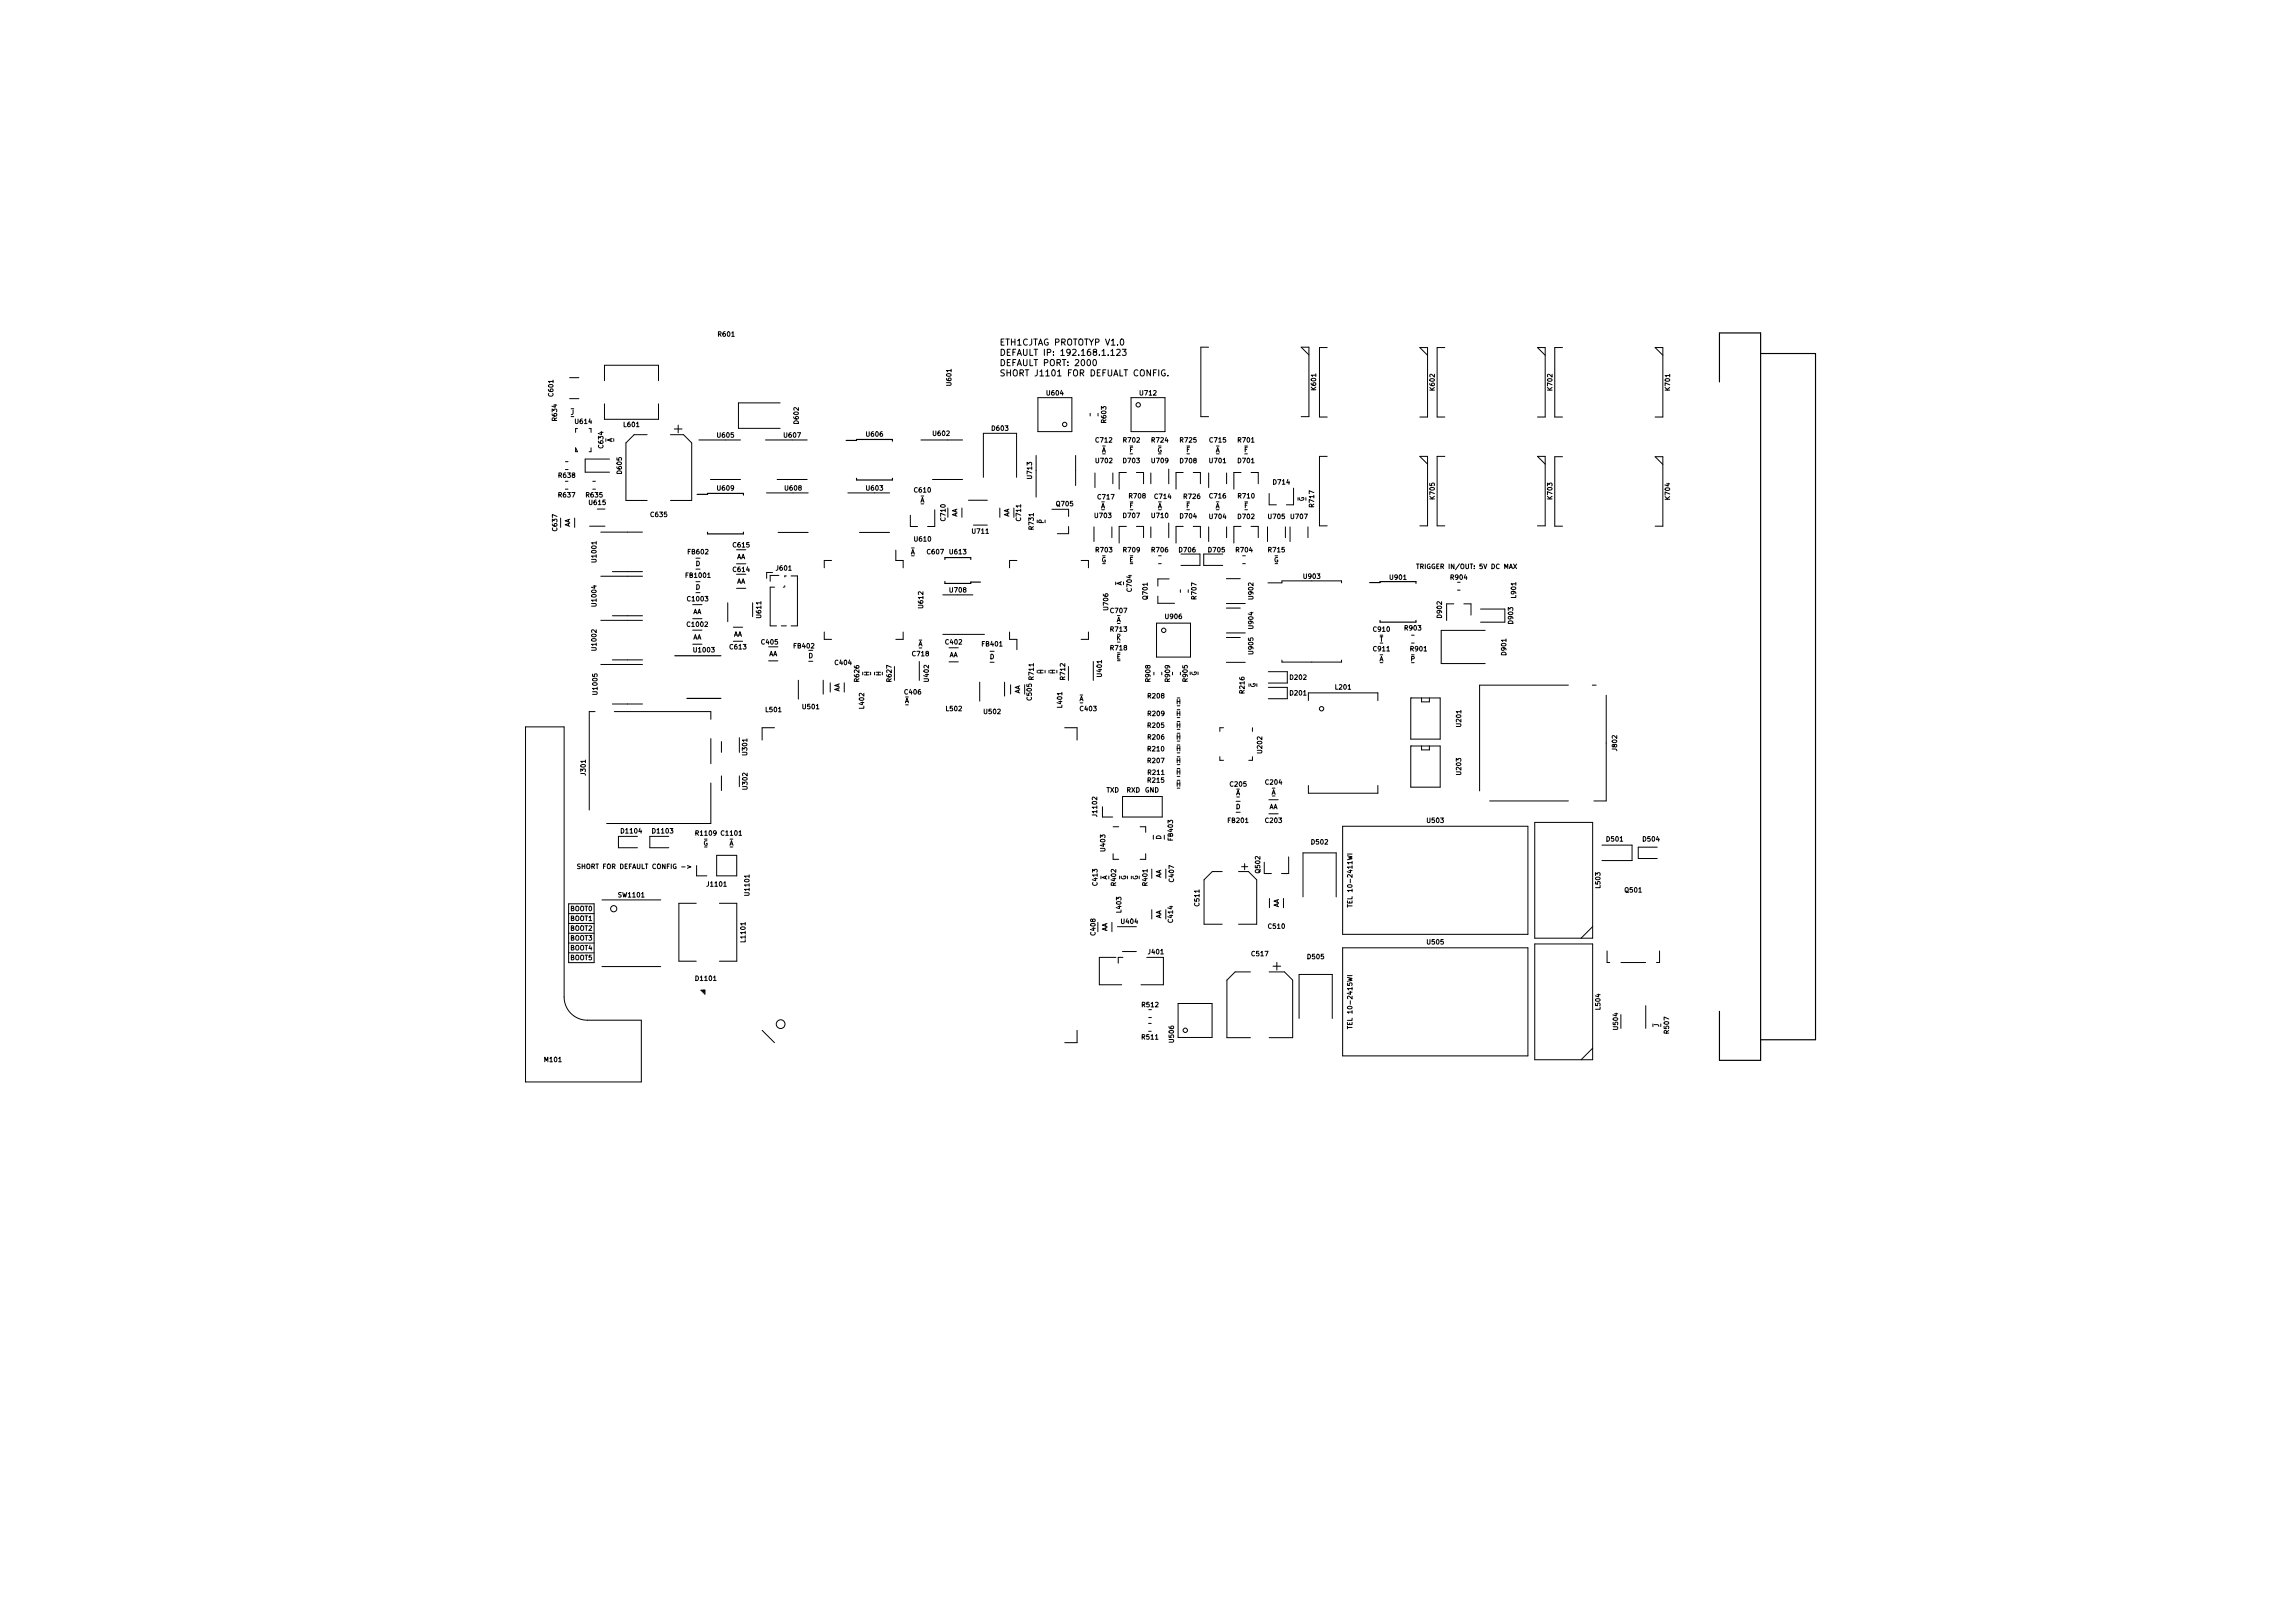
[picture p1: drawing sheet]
<svg xmlns="http://www.w3.org/2000/svg" width="297mm" height="210mm" viewBox="0 0 297 210" stroke-linecap="round" stroke-linejoin="round" font-family="sans-serif">
<defs><g id="words">
<g font-size="1.1">
<text x="129.4" y="44.8">ETH1CJTAG PROTOTYP V1.0</text>
<text x="129.4" y="46.1">DEFAULT IP: 192.168.1.123</text>
<text x="129.4" y="47.4">DEFAULT PORT: 2000</text>
<text x="129.4" y="48.7">SHORT J1101 FOR DEFUALT CONFIG.</text>
</g>
<g font-size=".8">
<text x="93.1" y="43.6">R601</text>
<text x="71.7" y="51.3" transform="rotate(-90 71.7 51.3)">C601</text>
<text x="73.9" y="53.7">J</text>
<text x="123.2" y="49.9" transform="rotate(-90 123.2 49.9)">U601</text>
<text x="135.7" y="51.2">U604</text>
<text x="147.7" y="51.2">U712</text>
<text x="170.5" y="50.5" transform="rotate(-90 170.5 50.5)">K601</text>
<text x="185.8" y="50.5" transform="rotate(-90 185.8 50.5)">K602</text>
<text x="201.1" y="50.5" transform="rotate(-90 201.1 50.5)">K702</text>
<text x="216.3" y="50.5" transform="rotate(-90 216.3 50.5)">K701</text>
<text x="72.2" y="54.5" transform="rotate(-90 72.2 54.5)">R634</text>
<text x="74.6" y="54.9">U614</text>
<text x="78.2" y="58" transform="rotate(-90 78.2 58)">C634</text>
<text x="79.3" y="57.3" transform="rotate(-90 79.3 57.3)">A</text>
<text x="80.9" y="55.3">L601</text>
<text x="93" y="56.7">U605</text>
<text x="101.6" y="56.7">U607</text>
<text x="103.5" y="54.8" transform="rotate(-90 103.5 54.8)">D602</text>
<text x="112.3" y="56.6">U606</text>
<text x="120.9" y="56.5">U602</text>
<text x="128.5" y="55.8">D603</text>
<text x="142" y="57.3">C712</text>
<text x="142" y="60">U702</text>
<text x="142.7" y="58.6">A</text>
<text x="143.3" y="54.7" transform="rotate(-90 143.3 54.7)">R603</text>
<text x="145.6" y="60">D703</text>
<text x="145.6" y="57.3">R702</text>
<text x="146.3" y="58.6">F</text>
<text x="149.2" y="57.3">R724</text>
<text x="149.2" y="60">U709</text>
<text x="149.9" y="58.6">G</text>
<text x="152.9" y="57.3">R725</text>
<text x="153.7" y="58.6">F</text>
<text x="156.7" y="60">U701</text>
<text x="156.7" y="57.3">C715</text>
<text x="157.4" y="58.6">A</text>
<text x="160.4" y="57.3">R701</text>
<text x="160.4" y="60">D701</text>
<text x="161.2" y="58.6">F</text>
<text x="72.4" y="64.4">R637</text>
<text x="72.4" y="61.9">R638</text>
<text x="76" y="64.4">R635</text>
<text x="76.4" y="65.4">U615</text>
<text x="80.5" y="61.3" transform="rotate(-90 80.5 61.3)">D605</text>
<text x="93" y="63.5">U609</text>
<text x="101.7" y="63.5">U608</text>
<text x="112.3" y="63.5">U603</text>
<text x="118.5" y="63.8">C610</text>
<text x="119.2" y="65.1">A</text>
<text x="133.7" y="62" transform="rotate(-90 133.7 62)">U713</text>
<text x="136.9" y="65.6">Q705</text>
<text x="142.3" y="64.7">C717</text>
<text x="142.6" y="65.9">A</text>
<text x="146.3" y="65.8">F</text>
<text x="146.3" y="64.6">R708</text>
<text x="149.6" y="64.6">C714</text>
<text x="150" y="65.9">A</text>
<text x="152.9" y="60">D708</text>
<text x="153.4" y="64.6">R726</text>
<text x="153.7" y="65.8">F</text>
<text x="156.7" y="64.6">C716</text>
<text x="157.4" y="65.9">A</text>
<text x="160.4" y="64.6">R710</text>
<text x="161.2" y="65.8">F</text>
<text x="165" y="62.8">D714</text>
<text x="168.9" y="65" transform="rotate(-90 168.9 65)">G</text>
<text x="170.2" y="65.6" transform="rotate(-90 170.2 65.6)">R717</text>
<text x="185.8" y="64.6" transform="rotate(-90 185.8 64.6)">K705</text>
<text x="201.1" y="64.6" transform="rotate(-90 201.1 64.6)">K703</text>
<text x="216.3" y="64.7" transform="rotate(-90 216.3 64.7)">K704</text>
<text x="72.2" y="68.7" transform="rotate(-90 72.2 68.7)">C637</text>
<text x="73.8" y="68.3" transform="rotate(-90 73.8 68.3)">AA</text>
<text x="84.3" y="67">C635</text>
<text x="89.2" y="71.8">FB602</text>
<text x="95" y="70.9">C615</text>
<text x="117.9" y="71.8">A</text>
<text x="118.5" y="70.1">U610</text>
<text x="120.2" y="71.8">C607</text>
<text x="122.5" y="67.4" transform="rotate(-90 122.5 67.4)">C710</text>
<text x="123.1" y="71.8">U613</text>
<text x="124" y="67" transform="rotate(-90 124 67)">AA</text>
<text x="126" y="69.1">U711</text>
<text x="130.7" y="67" transform="rotate(-90 130.7 67)">AA</text>
<text x="132.3" y="67.4" transform="rotate(-90 132.3 67.4)">C711</text>
<text x="133.9" y="68.5" transform="rotate(-90 133.9 68.5)">R731</text>
<text x="135.2" y="67.8" transform="rotate(-90 135.2 67.8)">P</text>
<text x="141.9" y="67.1">U703</text>
<text x="142" y="71.5">R703</text>
<text x="145.6" y="67.1">D707</text>
<text x="145.6" y="71.5">R709</text>
<text x="149.2" y="67.1">U710</text>
<text x="149.2" y="71.5">R706</text>
<text x="152.8" y="71.5">D706</text>
<text x="152.9" y="67.2">D704</text>
<text x="156.6" y="71.5">D705</text>
<text x="156.7" y="67.2">U704</text>
<text x="160.2" y="71.5">R704</text>
<text x="160.4" y="67.2">D702</text>
<text x="164.4" y="71.5">R715</text>
<text x="164.4" y="67.2">U705</text>
<text x="167.3" y="67.2">U707</text>
<text x="77.3" y="72.7" transform="rotate(-90 77.3 72.7)">U1001</text>
<text x="88.9" y="74.8">FB1001</text>
<text x="89.1" y="77.9">C1003</text>
<text x="90.1" y="76.4">D</text>
<text x="90.1" y="73.3">D</text>
<text x="95" y="74.1">C614</text>
<text x="95.4" y="72.4">AA</text>
<text x="95.4" y="75.6">AA</text>
<text x="100.6" y="73.9">J601</text>
<text x="123.1" y="76.7">U708</text>
<text x="142.7" y="72.8">G</text>
<text x="145.3" y="75.9" transform="rotate(-90 145.3 75.9)">A</text>
<text x="146.3" y="72.8">E</text>
<text x="146.6" y="76.6" transform="rotate(-90 146.6 76.6)">C704</text>
<text x="148.7" y="77.6" transform="rotate(-90 148.7 77.6)">Q701</text>
<text x="155" y="77.6" transform="rotate(-90 155 77.6)">R707</text>
<text x="162.4" y="77.6" transform="rotate(-90 162.4 77.6)">U902</text>
<text x="165" y="72.8">G</text>
<text x="168.9" y="75">U903</text>
<text x="180.1" y="75.1">U901</text>
<text x="184" y="73.7">TRIGGER IN/OUT: 5V DC MAX</text>
<text x="188" y="75.1">R904</text>
<text x="196.4" y="77.4" transform="rotate(-90 196.4 77.4)">L901</text>
<text x="77.3" y="78.4" transform="rotate(-90 77.3 78.4)">U1004</text>
<text x="89.1" y="81.2">C1002</text>
<text x="89.7" y="79.5">AA</text>
<text x="89.7" y="82.8">AA</text>
<text x="95" y="82.5">AA</text>
<text x="98.6" y="80" transform="rotate(-90 98.6 80)">U611</text>
<text x="98.7" y="83.5">C405</text>
<text x="102.9" y="84">FB402</text>
<text x="118.9" y="83.7">A</text>
<text x="119.6" y="78.7" transform="rotate(-90 119.6 78.7)">U612</text>
<text x="122.5" y="83.5">C402</text>
<text x="127.3" y="83.7">FB401</text>
<text x="143.6" y="79" transform="rotate(-90 143.6 79)">U706</text>
<text x="143.9" y="81.8">R713</text>
<text x="143.9" y="79.4">C707</text>
<text x="144.6" y="82.9">K</text>
<text x="144.6" y="80.6">A</text>
<text x="151" y="80.2">U906</text>
<text x="162.4" y="81.4" transform="rotate(-90 162.4 81.4)">U904</text>
<text x="178" y="81.8">C910</text>
<text x="178.7" y="83.1">T</text>
<text x="182" y="81.7">R903</text>
<text x="186.8" y="80" transform="rotate(-90 186.8 80)">D902</text>
<text x="196" y="80.7" transform="rotate(-90 196 80.7)">D903</text>
<text x="77.3" y="84.2" transform="rotate(-90 77.3 84.2)">U1002</text>
<text x="77.4" y="89.9" transform="rotate(-90 77.4 89.9)">U1005</text>
<text x="90" y="84.5">U1003</text>
<text x="94.6" y="84.1">C613</text>
<text x="99.6" y="85">AA</text>
<text x="104.7" y="85.3">D</text>
<text x="108.2" y="86.1">C404</text>
<text x="108.8" y="89.7" transform="rotate(-90 108.8 89.7)">AA</text>
<text x="111.3" y="88.3" transform="rotate(-90 111.3 88.3)">R626</text>
<text x="112.6" y="87.6" transform="rotate(-90 112.6 87.6)">H</text>
<text x="114.1" y="87.6" transform="rotate(-90 114.1 87.6)">H</text>
<text x="115.5" y="88.3" transform="rotate(-90 115.5 88.3)">R627</text>
<text x="117.2" y="90">C406</text>
<text x="118.2" y="85">C718</text>
<text x="120.3" y="88.2" transform="rotate(-90 120.3 88.2)">U402</text>
<text x="122.9" y="85.1">AA</text>
<text x="128.2" y="85.4">D</text>
<text x="132.1" y="89.9" transform="rotate(-90 132.1 89.9)">AA</text>
<text x="133.9" y="88" transform="rotate(-90 133.9 88)">R711</text>
<text x="135.1" y="87.3" transform="rotate(-90 135.1 87.3)">H</text>
<text x="136.7" y="87.3" transform="rotate(-90 136.7 87.3)">H</text>
<text x="138" y="88" transform="rotate(-90 138 88)">R712</text>
<text x="142.7" y="87.6" transform="rotate(-90 142.7 87.6)">U401</text>
<text x="143.9" y="84.2">R718</text>
<text x="144.6" y="85.4">E</text>
<text x="149" y="88.3" transform="rotate(-90 149 88.3)">R908</text>
<text x="151.6" y="88.3" transform="rotate(-90 151.6 88.3)">R909</text>
<text x="153.8" y="88.2" transform="rotate(-90 153.8 88.2)">R905</text>
<text x="155" y="87.6" transform="rotate(-90 155 87.6)">G</text>
<text x="161.2" y="89.8" transform="rotate(-90 161.2 89.8)">R216</text>
<text x="162.4" y="84.7" transform="rotate(-90 162.4 84.7)">U905</text>
<text x="162.6" y="89.1" transform="rotate(-90 162.6 89.1)">G</text>
<text x="167.2" y="88.1">D202</text>
<text x="173" y="89.3">L201</text>
<text x="178" y="84.4">C911</text>
<text x="178.7" y="85.7">A</text>
<text x="182.7" y="85.7">P</text>
<text x="182.8" y="84.4">R901</text>
<text x="195.1" y="84.8" transform="rotate(-90 195.1 84.8)">D901</text>
<text x="99.3" y="92.2">L501</text>
<text x="104" y="91.9">U501</text>
<text x="111.9" y="91.8" transform="rotate(-90 111.9 91.8)">L402</text>
<text x="117.2" y="91.1">A</text>
<text x="122.6" y="92.1">L502</text>
<text x="127.5" y="92.5">U502</text>
<text x="133.6" y="90.7" transform="rotate(-90 133.6 90.7)">C505</text>
<text x="137.6" y="91.6" transform="rotate(-90 137.6 91.6)">L401</text>
<text x="139.8" y="90.8">A</text>
<text x="140" y="92.1">C403</text>
<text x="148.7" y="94.3">R205</text>
<text x="148.7" y="92.8">R209</text>
<text x="148.7" y="90.5">R208</text>
<text x="148.7" y="95.8">R206</text>
<text x="152.4" y="92.8">H</text>
<text x="152.4" y="91.2">H</text>
<text x="152.4" y="95.8">H</text>
<text x="152.4" y="94.3">H</text>
<text x="167.2" y="90.1">D201</text>
<text x="189.3" y="94.1" transform="rotate(-90 189.3 94.1)">U201</text>
<text x="75.9" y="100.4" transform="rotate(-90 75.9 100.4)">J301</text>
<text x="96.8" y="97.8" transform="rotate(-90 96.8 97.8)">U301</text>
<text x="148.7" y="98.8">R207</text>
<text x="148.7" y="101.4">R215</text>
<text x="148.7" y="97.3">R210</text>
<text x="148.8" y="100.4">R211</text>
<text x="152.4" y="98.8">H</text>
<text x="152.4" y="101.9">H</text>
<text x="152.4" y="100.3">H</text>
<text x="152.4" y="97.3">H</text>
<text x="159.4" y="101.9">C205</text>
<text x="163.5" y="97.5" transform="rotate(-90 163.5 97.5)">U202</text>
<text x="164" y="101.6">C204</text>
<text x="189.3" y="100.3" transform="rotate(-90 189.3 100.3)">U203</text>
<text x="209.5" y="97.2" transform="rotate(-90 209.5 97.2)">J802</text>
<text x="80.5" y="108">D1104</text>
<text x="84.6" y="108">D1103</text>
<text x="96.8" y="102.2" transform="rotate(-90 96.8 102.2)">U302</text>
<text x="142.1" y="105.7" transform="rotate(-90 142.1 105.7)">J1102</text>
<text x="143.3" y="102.7">TXD</text>
<text x="145.9" y="102.7">RXD</text>
<text x="148.3" y="102.7">GND</text>
<text x="159.1" y="106.6">FB201</text>
<text x="160.1" y="103">A</text>
<text x="160.1" y="104.8">D</text>
<text x="164" y="106.6">C203</text>
<text x="164.4" y="104.8">AA</text>
<text x="164.7" y="102.9">A</text>
<text x="184.9" y="106.6">U503</text>
<text x="75.4" y="112.6">SHORT FOR DEFAULT CONFIG -&gt;</text>
<text x="90.2" y="108.2">R1109</text>
<text x="91.1" y="109.5">G</text>
<text x="93.5" y="108.2">C1101</text>
<text x="94.5" y="109.5">A</text>
<text x="143.2" y="110.2" transform="rotate(-90 143.2 110.2)">U403</text>
<text x="143.4" y="114" transform="rotate(-90 143.4 114)">A</text>
<text x="145.9" y="114" transform="rotate(-90 145.9 114)">G</text>
<text x="147.4" y="114" transform="rotate(-90 147.4 114)">G</text>
<text x="150.4" y="113.8" transform="rotate(-90 150.4 113.8)">AA</text>
<text x="150.4" y="108.8" transform="rotate(-90 150.4 108.8)">D</text>
<text x="151.9" y="108.8" transform="rotate(-90 151.9 108.8)">FB403</text>
<text x="163.2" y="113" transform="rotate(-90 163.2 113)">Q502</text>
<text x="169.9" y="109.4">D502</text>
<text x="208.2" y="109">D501</text>
<text x="212.9" y="109">D504</text>
<text x="73.9" y="119.3">BOOT1</text>
<text x="73.9" y="118">BOOT0</text>
<text x="80.2" y="116.2">SW1101</text>
<text x="91.7" y="114.8">J1101</text>
<text x="97.1" y="115.9" transform="rotate(-90 97.1 115.9)">U1101</text>
<text x="142.2" y="114.7" transform="rotate(-90 142.2 114.7)">C413</text>
<text x="144.6" y="114.7" transform="rotate(-90 144.6 114.7)">R402</text>
<text x="145.3" y="118.2" transform="rotate(-90 145.3 118.2)">L403</text>
<text x="145.3" y="119.7">U404</text>
<text x="148.6" y="114.7" transform="rotate(-90 148.6 114.7)">R401</text>
<text x="150.4" y="119.1" transform="rotate(-90 150.4 119.1)">AA</text>
<text x="151.9" y="119.4" transform="rotate(-90 151.9 119.4)">C414</text>
<text x="152.1" y="114.2" transform="rotate(-90 152.1 114.2)">C407</text>
<text x="155.4" y="117.3" transform="rotate(-90 155.4 117.3)">C511</text>
<text x="165.7" y="117.6" transform="rotate(-90 165.7 117.6)">AA</text>
<text x="175.2" y="117" transform="rotate(-90 175.2 117)">TEL 10-2411WI</text>
<text x="207.3" y="115" transform="rotate(-90 207.3 115)">L503</text>
<text x="210.6" y="115.6">Q501</text>
<text x="73.9" y="124.4">BOOT5</text>
<text x="73.9" y="123.1">BOOT4</text>
<text x="73.9" y="121.8">BOOT3</text>
<text x="73.9" y="120.6">BOOT2</text>
<text x="96.6" y="122" transform="rotate(-90 96.6 122)">L1101</text>
<text x="141.9" y="121.1" transform="rotate(-90 141.9 121.1)">C408</text>
<text x="143.4" y="120.7" transform="rotate(-90 143.4 120.7)">AA</text>
<text x="148.8" y="123.6">J401</text>
<text x="162.2" y="123.9">C517</text>
<text x="164.4" y="120.3">C510</text>
<text x="169.4" y="124.2">D505</text>
<text x="184.9" y="122.3">U505</text>
<text x="90.2" y="127.1">D1101</text>
<text x="148" y="130.5">R512</text>
<text x="207.3" y="130.7" transform="rotate(-90 207.3 130.7)">L504</text>
<text x="70.6" y="137.6">M101</text>
<text x="148" y="134.7">R511</text>
<text x="152.1" y="135" transform="rotate(-90 152.1 135)">U506</text>
<text x="175.2" y="132.7" transform="rotate(-90 175.2 132.7)">TEL 10-2415WI</text>
<text x="209.6" y="133.3" transform="rotate(-90 209.6 133.3)">U504</text>
<text x="214.9" y="133.1" transform="rotate(-90 214.9 133.1)">J</text>
<text x="216.2" y="133.8" transform="rotate(-90 216.2 133.8)">R507</text>
</g>
</g></defs>
<g fill="none" stroke="#000" stroke-width=".13">
<path d="M73.2 59.8h.4M73.8 48.9h1.2M73.8 51.6h1.2M74.6 58l.2 .5h-.2zM74.8 55.5h-.2v.5M76.3 55.5h.3v.5M76.6 58v.5h-.3M78.3 49.3v-2h7v2M78.3 52.3v2h7v-2M79 59.5h-3.2v1.7h3.2M83.8 56.3h-1.7l-1 1.1v7.4h2.7M86.9 56.3h1.6l1.1 1.1v7.4h-2.7"/>
<path d="M87.4 55.6h1M87.9 55.1v1M90.5 57h5.4M99.2 57h5.4M101.1 52.2h-5.4v3.3h5.4M119.3 57h5.4M134.2 59v5.4M134.5 51.5h4.4v4.4h-4.4zM139.3 59v3.9M141.2 53.5v.4M141.6 46.7l.2-.1a.43 .43 0 0 1 .2 .4 .43 .43 0 0 1-.2 .4l-.2-.3zM142.2 53.5v.4"/>
<path d="M143.9 45.5l.2-.3v.8M143.9 46h.5M144.7 45.3l.3-.1 .1 .3-.5 .5h.5M145.2 44l.1-.1a.43 .43 0 0 1 .3 .4 .43 .43 0 0 1-.3 .4l-.2-.3zM145.4 45.2h.5l-.3 .4h.2v.4h-.1h-.3M146.5 51.5h4.4v4.4h-4.4zM150.9 47.9a.36 .36 0 0 0-.5 .4 .36 .36 0 0 0 .5 .3v-.2h-.1M151.3 48.6v.1M156.6 45h-1v9h1M169.6 46l-1-1h1v9h-1M171.9 59.1h-1v9h1M171.9 45h-1v9h1"/>
<path d="M184.9 46l-1-1h1v9h-1M187.2 59.1h-1v9h1M187.2 45h-1v9h1M200.2 46l-1-1h1v9h-1M202.4 59.2h-1v9h1M202.4 45h-1v9h1M215.4 46l-1-1h1v9h-1M72.6 67.1v1.2M73.2 63.4h.4M73.2 62.3h.4M73.2 60.8h.4M74.4 67.1v1.2"/>
<path d="M76.4 68.2h2M76.8 63.4h.3M76.8 62.3h.3M77.4 65.9h1M77.8 74.7h5.4M77.8 68.9h5.4M79.3 79.8h3.9M79.3 74.1h3.9M89.7 78.3h1.2M90.2 76.8h.5M90.2 75.4h.5M90.2 72.3h.5"/>
<path d="M90.2 73.7h.5M92 62.1h3.9M94.3 78.1v2.4M95.4 73h1.2M95.4 71.2h1.2M95.4 74.4h1.2M95.4 76.2h1.2M97.5 78.1v1.8M99.3 63.9h5.4M100.1 74.2h-.8v.7M100.3 76.1h-.5v5h.8M100.7 62.1h3.9"/>
<path d="M100.8 69h3.9M100.9 74.5h-1.1v.8M101.5 76.1h.1M101.7 75.9v.1M101.9 74.6h-.2v.1M102.5 74.6h.8v6.5h-.8M107.7 72.6h-.9v1M109.8 63.9h5.4M111.3 69h3.9M116 71.3v1.3h1v1M117.9 66.7v1.5h1M120.8 62.1h3.9"/>
<path d="M121.1 66v2.2h-.9M122.1 77.1h3.9M122.8 65.8v1.2M124.6 65.8v1.2M125.5 64.8h2.4M126.1 68h1.8M127.4 61.8v-5.7h4.3v5.7M129.5 65.8v1.2M131.3 65.8v1.2M131.7 72.6h-.9v1M136.3 66h2.1v.9M138.4 68.2v.9h-1.4"/>
<path d="M140.1 72.6h.9v1M141.7 68.3v1.9M141.8 61.3v1.9M144 68.3v1.4M144.2 61.3v1.4M145.9 68.2h-.9v2.2M145.9 61.2h-.9v2.2M147.2 68.2h.9v1.5M147.2 61.2h.9v1.5M149.1 61.3v1.4M149.1 68.3v1.4M150 77.2v1h2.1"/>
<path d="M150.1 73h.3M150.1 72h.3M151.4 60.8v1.9M151.4 67.8v1.9M151.4 75h-1.4v.9M152.9 76.4v.3M153 71.8h2.4v1.4h-2.4M153.3 68.2h-1v2.2M153.3 61.2h-1v2.2M153.9 76.4v.3M154.6 68.2h.9v1.5M154.6 61.2h.9v1.5"/>
<path d="M156.6 61.3v1.9M156.6 68.3v1.9M158.4 71.8h-2.5v1.4h2.5M158.9 78.8h1.8M158.9 78.2h2.4M158.9 75h1.8M158.9 61.3v1.4M158.9 68.3v1.4M160.8 68.2h-1v2.2M160.8 61.2h-1v2.2M161 73h.3M161 72h.3"/>
<path d="M162.1 68.2h.9v1.5M162.1 61.2h.9v1.5M164.2 68.3v1.9M164.3 75.5h1.8v-.2h7.7v.2M164.4 63.9v1.5h.9M166.5 68.3v1.4M167.1 68.3v1.9M167.6 63.2v2.2h-1M169.4 68.3v1.4M183.5 73.1h.3M183.7 73.1v.6M184.9 60.1l-1-1h1v9h-1"/>
<path d="M188.3 78.2h-.9v2.2M188.8 76.5h.3M188.8 75.4h.3M189.6 78.2h1v1.5M191.8 78.9h3.1v1.7h-3.1M196.1 73.1l.4 .6M196.5 73.1l-.4 .6M200.2 60.1l-1-1h1v9h-1M215.4 60.2l-1-1h1v9h-1M68.1 94.2h5v35a3 3 0 0 0 3 3h7v8h-15zM77.1 92.2h-.8v12.7M77.8 86.1h5.4"/>
<path d="M77.8 80.4h5.4M79.3 91.2h3.9M79.3 85.5h3.9M79.6 92.2h12.5v1M89.7 80.2h1.2M89.7 83.5h1.2M89.7 81.6h1.2M92.1 95.7v3.2M93.5 96.1v1.4M95 83.1h1.2M95 81.3h1.2M95.8 95.6v1.9"/>
<path d="M99.6 85.6h1.2M99.6 83.8h1.2M100.3 94.3h-1.6v1.6M101.2 81.1h.7M103.4 88.1v2.5M104.8 85.7h.5M106.6 88.1v1.8M106.8 81.9v.9h.9M107.5 88.5v1.2M109.4 88.5v1.2M115.9 86.3v1.8M117 81.9v.9h-1"/>
<path d="M119.1 85.7v2.4M122.1 82.2h5.4M122.9 85.7h1.2M122.9 83.9h1.2M126.9 88.4v2.4M128.3 84.4h.5M128.3 85.8h.5M130.1 88.4v1.8M130.8 81.9v.9h.9v1.4M130.9 88.7v1.2M132.7 88.7v1.2M137.9 94.3h1.6v1.6"/>
<path d="M138.4 86.3v1.8M141 81.9v.9h-.9M141.6 85.7v2.4M149.5 87.1v.3M149.8 80.7h4.4v4.4h-4.4zM150.5 87.1v.3M151.9 87.1v.3M152.9 87.1v.3M158 98v.5h.5M158.5 94.3h-.5v.5M158.9 85.8h2.4M158.9 82.6h1.8"/>
<path d="M158.9 82h2.4M162.2 94.3v.5M162.2 98v.5h-.4M164.3 87h2.5v1.5h-2.5M164.3 89h2.5v1.5h-2.5M166.1 85.5v.3h7.7v-.3M169.5 90.8v-1h9v1M182.8 96.6h3.8v5.4h-3.8zM182.8 90.4h3.8v5.4h-3.8zM182.8 83.3h.4M182.8 82.3h.4M184.1 90.4v.5h1.1v-.5"/>
<path d="M184.1 96.6v.5h1.1v-.5M192.4 81.7h-5.7v4.3h5.7M203.2 88.8h-11.5v13.7M206.3 88.8h.5M208.1 90.1v13.7h-1.6M73.7 119.6h3.3M73.7 118.4h3.3M73.7 117.1h3.3v7.6h-3.3zM75.2 112h-.4a.25 .25 0 0 0 .3 .3v.2h-.3M78 116.6h7.6M82.6 108.4h-2.5v1.4h2.5M86.6 108.4h-2.4v1.4h2.4"/>
<path d="M89 112.1l.5 .2-.5 .2M90.2 117h-2.3v7.5h2.3M90.2 112.1v1.4h1.4M92.1 101.4v5.3h-13.5M92.8 110.8h2.6v2.7h-2.6zM93.2 117h2.2v7.5h-2.2M93.5 100.5v1.9M95.8 100.5v1.4M142.2 119.5v1.2M142.8 104.5v1.3h1.3M144 119.5v1.2M144.2 107.1h.7"/>
<path d="M144.2 110.6v.7h.7M145.4 103.2h5.2v2.6h-5.2zM147.7 107.1h.7v.7M148.4 110.6v.7h-.7M149.2 112.6v1.2M149.2 117.8v1.3M149.4 108.2v.5M150.8 108.2v.5M151 112.6v1.2M151 117.8v1.3M158.3 112.9h-1.3l-1 1.1v5.7h2.3M160.1 105.2h.6"/>
<path d="M160.1 103.8h.6M160.4 112.9h1.3l1.1 1.1v5.7h-2.4M160.8 112.3h.8M161.2 111.9v.8M163.8 111.7v1.5h.9M164.4 103.6h1.2M164.4 105.4h1.2M164.4 116.4v1.2M166.3 116.4v1.2M166.9 111v2.2h-.9M168.8 116.2v-5.7h4.3v5.7M169.5 101.8v1h9v-1"/>
<path d="M173.9 107h24v14h-24zM174.6 117.2v.3M174.6 117.4h.6M174.6 110.6h.6M193 103.8h10.2M198.8 106.5h7.5v15h-7.5zM207.5 109.5h3.9v2h-3.9M214.7 109.7h-2.5v1.5h2.5M73.7 123.4h3.3M73.7 122.2h3.3M73.7 120.9h3.3M78 125.2h7.6"/>
<path d="M90.8 128.3h.5v.5zM90.9 128.3l.3 .3M91 128.3l.2 .1v-.1l.1 .2M98.7 133.5l1.6 1.6M139.5 133.5v1.6h-1.6M144.6 124h-2.2v3.6h2.9M144.8 120.1h2.4M145.4 123.3h1.8M145.5 124h-.6v.8M148.6 124h2.1v3.6h-2.9M148.8 132.6h.3M148.8 133.6h.3"/>
<path d="M148.8 130.8h.4M148.8 131.8h.4M152.6 130h4.4v4.4h-4.4zM162 125.9h-2l-1.1 1.1v7.4h3.1M164.4 125.9h2l1.1 1.1v7.4h-3.1M164.9 125.2h1M165.4 124.7v1M168.3 131.9v-5.7h4.3v5.7M173.9 122.8h24v14h-24zM174.6 132.9v.4M174.6 133.1h.6M174.6 126.4h.6"/>
<path d="M198.8 122.3h7.5v15h-7.5zM206.3 135.8l-1.5 1.5M206.3 120l-1.5 1.5M208.2 123.2v1.5h.3M210 131.4v1.8M210 124.7h3.2M213.2 130.3v2.9M215 123.2v1.5h-.4"/>
<circle cx="137.9" cy="55" r=".28"/>
<circle cx="147.4" cy="52.4" r=".28"/>
<circle cx="150.7" cy="81.7" r=".28"/>
<circle cx="171.2" cy="91.8" r=".28"/>
<circle cx="79.5" cy="117.7" r=".4"/>
<circle cx="101.1" cy="132.7" r=".57"/>
<circle cx="153.5" cy="133.5" r=".28"/>
</g>
<path d="M109.6 57.1h1.4v-.2h4.6v.3M222.7 49.5v-6.4h5.4v94.3h-5.4v-6.4M228.1 45.8h7.1v88.9h-7.1M90.3 64h1.4v-.1h4.6v.2M91.7 68.9v.3h4.6v-.3M111 62v.2h4.6v-.2M122.4 75.3v.3h3.4v-.2h1.2M122.4 72.5v-.3h3.4v.3M177.4 75.5h1.4v-.2h4.6v.3M87.4 85h6M89 90.5h4.4M178.8 80.4v.2h4.6v-.2" fill="none" stroke="#000" stroke-width=".15"/>
<use href="#words"/>
</svg>
